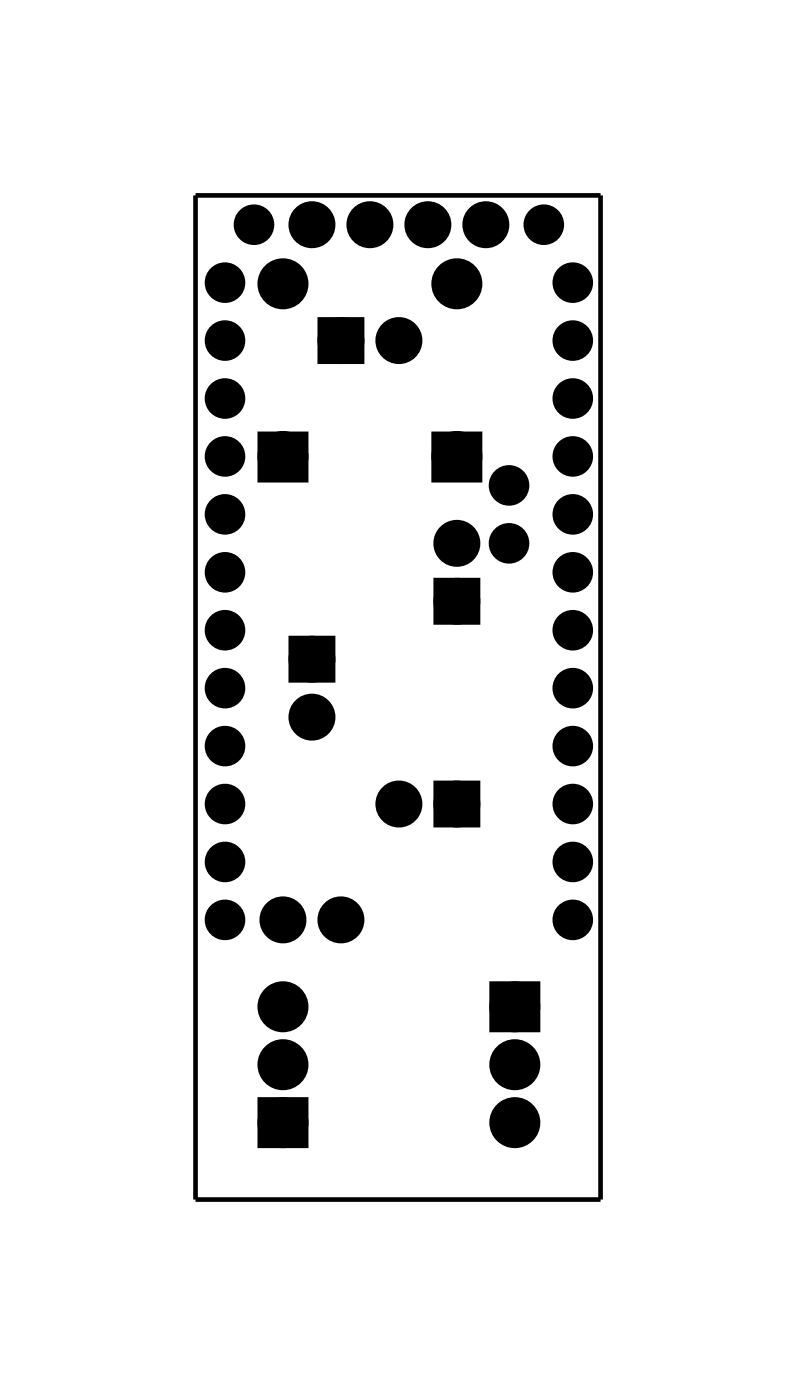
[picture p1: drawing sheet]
<svg xmlns="http://www.w3.org/2000/svg" width="35mm" height="61mm" viewBox="0 0 35 61" stroke-linecap="round" stroke-linejoin="round" font-family="sans-serif">
<path d="M8.6 8.6h17.7v44h-17.7z" fill="none" stroke="#000" stroke-width=".2"/>
<path d="M14.2 14.2h1.4v1.4h-1.4zM11.6 19.3h1.6v1.5h-1.6zM13 28.2h1.4v1.4h-1.4zM19.2 19.3h1.6v1.5h-1.6zM19.3 25.7h1.4v1.4h-1.4zM19.3 34.6h1.4v1.4h-1.4zM11.6 48.4h1.6v1.6h-1.6zM21.8 43.4h1.5v1.5h-1.5z" fill="#000"/>
<g fill="none" stroke="#000" stroke-width=".66" stroke-linecap="butt">
<path d="M11.6 19.3h1.6v1.5h-1.6zM14.2 14.2h1.4v1.4h-1.4zM19.2 19.3h1.6v1.5h-1.6zM13 28.2h1.4v1.4h-1.4zM19.3 34.6h1.4v1.4h-1.4zM19.3 25.7h1.4v1.4h-1.4zM11.6 48.4h1.6v1.6h-1.6zM21.8 43.4h1.5v1.5h-1.5z"/>
<circle cx="12.4" cy="12.4" r=".79"/>
<circle cx="13.7" cy="9.9" r=".7"/>
<circle cx="14.9" cy="14.9" r=".7"/>
<circle cx="16.2" cy="9.9" r=".7"/>
<circle cx="17.5" cy="14.9" r=".7"/>
<circle cx="18.7" cy="9.9" r=".7"/>
<circle cx="20" cy="12.4" r=".79"/>
<circle cx="21.3" cy="9.9" r=".7"/>
<circle cx="12.4" cy="20" r=".79"/>
<circle cx="13.7" cy="28.9" r=".7"/>
<circle cx="13.7" cy="31.4" r=".7"/>
<circle cx="17.5" cy="35.3" r=".7"/>
<circle cx="20" cy="35.3" r=".7"/>
<circle cx="20" cy="23.8" r=".7"/>
<circle cx="20" cy="26.4" r=".7"/>
<circle cx="20" cy="20" r=".79"/>
<circle cx="12.4" cy="40.3" r=".7"/>
<circle cx="12.4" cy="44.1" r=".79"/>
<circle cx="12.4" cy="46.7" r=".79"/>
<circle cx="12.4" cy="49.2" r=".79"/>
<circle cx="14.9" cy="40.3" r=".7"/>
<circle cx="22.6" cy="44.1" r=".79"/>
<circle cx="22.6" cy="46.7" r=".79"/>
<circle cx="22.6" cy="49.2" r=".79"/>
</g>
<g fill="#000">
<circle cx="9.9" cy="12.4" r=".66"/>
<circle cx="9.9" cy="17.5" r=".66"/>
<circle cx="9.9" cy="14.9" r=".66"/>
<circle cx="11.1" cy="9.9" r=".66"/>
<circle cx="12.4" cy="12.4" r=".79"/>
<circle cx="13.7" cy="9.9" r=".66"/>
<circle cx="13.7" cy="9.9" r=".7"/>
<circle cx="14.9" cy="14.9" r=".7"/>
<circle cx="16.2" cy="9.9" r=".66"/>
<circle cx="16.2" cy="9.9" r=".7"/>
<circle cx="17.5" cy="14.9" r=".7"/>
<circle cx="18.7" cy="9.9" r=".7"/>
<circle cx="18.7" cy="9.9" r=".66"/>
<circle cx="20" cy="12.4" r=".79"/>
<circle cx="21.3" cy="9.9" r=".7"/>
<circle cx="21.3" cy="9.9" r=".66"/>
<circle cx="23.8" cy="9.9" r=".66"/>
<circle cx="25.1" cy="12.4" r=".66"/>
<circle cx="25.1" cy="17.5" r=".66"/>
<circle cx="25.1" cy="14.9" r=".66"/>
<circle cx="9.9" cy="35.3" r=".66"/>
<circle cx="9.9" cy="20" r=".66"/>
<circle cx="9.9" cy="32.7" r=".66"/>
<circle cx="9.9" cy="27.6" r=".66"/>
<circle cx="9.9" cy="25.1" r=".66"/>
<circle cx="9.9" cy="22.6" r=".66"/>
<circle cx="9.9" cy="30.2" r=".66"/>
<circle cx="9.9" cy="37.8" r=".66"/>
<circle cx="12.4" cy="20" r=".79"/>
<circle cx="13.7" cy="28.9" r=".7"/>
<circle cx="13.7" cy="31.4" r=".7"/>
<circle cx="17.5" cy="35.3" r=".7"/>
<circle cx="20" cy="35.3" r=".7"/>
<circle cx="20" cy="23.8" r=".7"/>
<circle cx="20" cy="26.4" r=".7"/>
<circle cx="20" cy="20" r=".79"/>
<circle cx="22.3" cy="21.3" r=".66"/>
<circle cx="22.3" cy="23.8" r=".66"/>
<circle cx="25.1" cy="35.3" r=".66"/>
<circle cx="25.1" cy="20" r=".66"/>
<circle cx="25.1" cy="32.7" r=".66"/>
<circle cx="25.1" cy="22.6" r=".66"/>
<circle cx="25.1" cy="27.6" r=".66"/>
<circle cx="25.1" cy="25.1" r=".66"/>
<circle cx="25.1" cy="30.2" r=".66"/>
<circle cx="25.1" cy="37.8" r=".66"/>
<circle cx="9.9" cy="40.3" r=".66"/>
<circle cx="12.4" cy="40.3" r=".7"/>
<circle cx="12.4" cy="44.1" r=".79"/>
<circle cx="12.4" cy="46.7" r=".79"/>
<circle cx="12.4" cy="49.2" r=".79"/>
<circle cx="14.9" cy="40.3" r=".7"/>
<circle cx="22.6" cy="44.1" r=".79"/>
<circle cx="22.6" cy="46.7" r=".79"/>
<circle cx="22.6" cy="49.2" r=".79"/>
<circle cx="25.1" cy="40.3" r=".66"/>
</g>
<g fill="none" stroke="#000" stroke-width=".46">
<circle cx="9.9" cy="14.9" r=".66"/>
<circle cx="9.9" cy="17.5" r=".66"/>
<circle cx="9.9" cy="12.4" r=".66"/>
<circle cx="11.1" cy="9.9" r=".66"/>
<circle cx="13.7" cy="9.9" r=".66"/>
<circle cx="16.2" cy="9.9" r=".66"/>
<circle cx="18.7" cy="9.9" r=".66"/>
<circle cx="21.3" cy="9.9" r=".66"/>
<circle cx="23.8" cy="9.9" r=".66"/>
<circle cx="25.1" cy="17.5" r=".66"/>
<circle cx="25.1" cy="14.9" r=".66"/>
<circle cx="25.1" cy="12.4" r=".66"/>
<circle cx="9.9" cy="25.1" r=".66"/>
<circle cx="9.9" cy="22.6" r=".66"/>
<circle cx="9.9" cy="20" r=".66"/>
<circle cx="9.9" cy="27.6" r=".66"/>
<circle cx="9.9" cy="30.2" r=".66"/>
<circle cx="9.9" cy="32.7" r=".66"/>
<circle cx="9.9" cy="35.3" r=".66"/>
<circle cx="9.9" cy="37.8" r=".66"/>
<circle cx="22.3" cy="23.8" r=".66"/>
<circle cx="22.3" cy="21.3" r=".66"/>
<circle cx="25.1" cy="22.6" r=".66"/>
<circle cx="25.1" cy="27.6" r=".66"/>
<circle cx="25.1" cy="25.1" r=".66"/>
<circle cx="25.1" cy="20" r=".66"/>
<circle cx="25.1" cy="30.2" r=".66"/>
<circle cx="25.1" cy="32.7" r=".66"/>
<circle cx="25.1" cy="35.3" r=".66"/>
<circle cx="25.1" cy="37.8" r=".66"/>
<circle cx="9.9" cy="40.3" r=".66"/>
<circle cx="25.1" cy="40.3" r=".66"/>
</g>
</svg>
